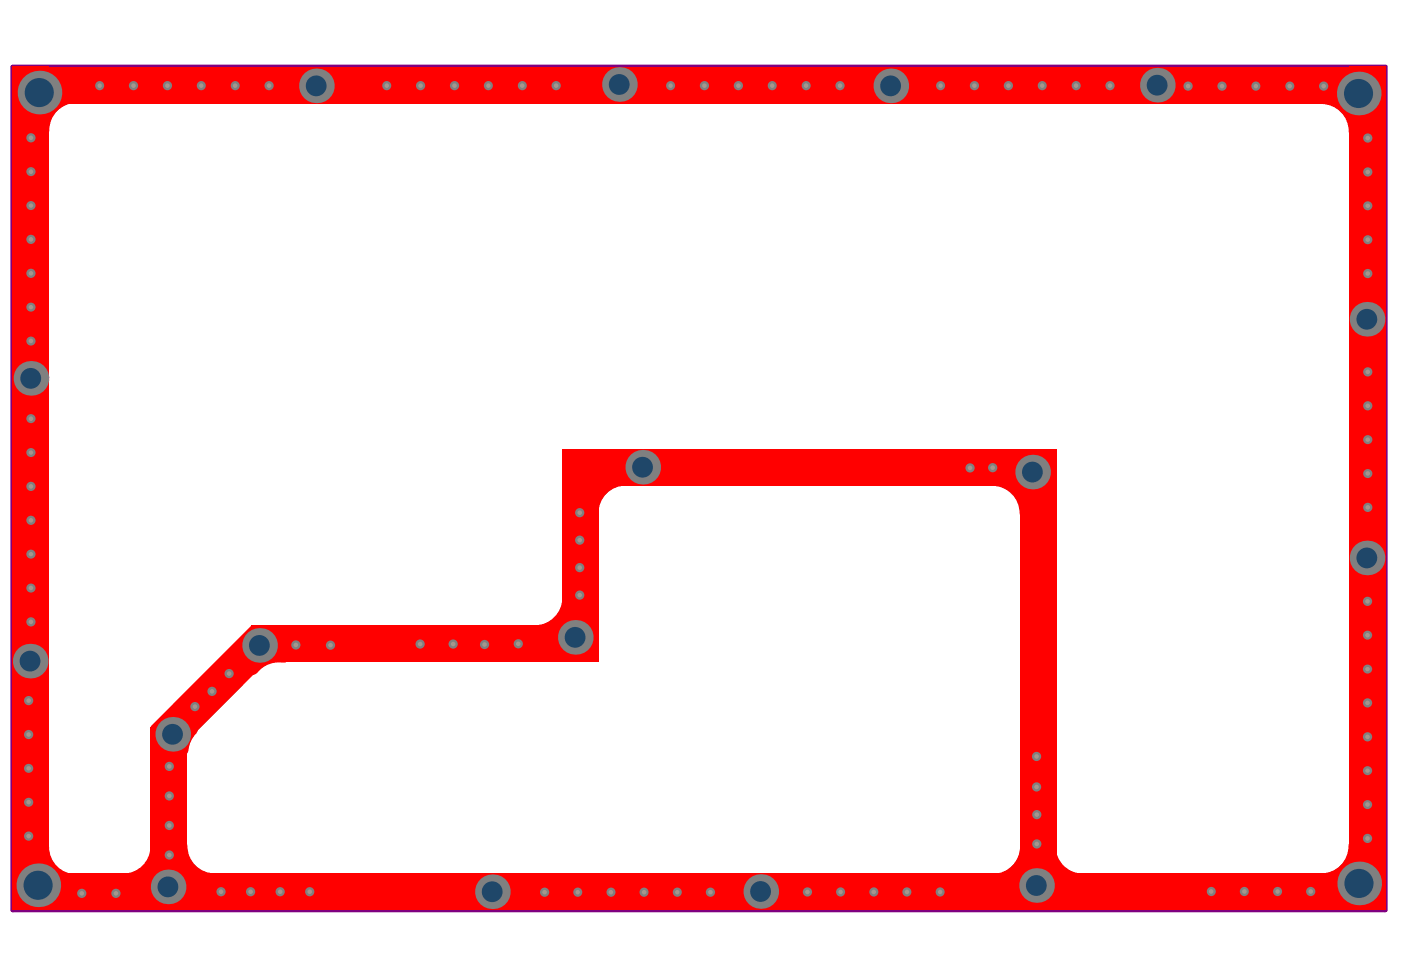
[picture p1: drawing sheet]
<svg xmlns="http://www.w3.org/2000/svg" width="289mm" height="202mm" viewBox="0 0 289 202" stroke-linecap="round" stroke-linejoin="round" font-family="sans-serif">
<path d="M2.6 13.8h283.1v173.9h-283.1z" fill="none" stroke="#800080" stroke-width=".95"/>
<g fill="#a6968d">
<circle cx="213.8" cy="156" r=".48"/>
<circle cx="213.8" cy="162.3" r=".48"/>
<circle cx="213.8" cy="168" r=".48"/>
<circle cx="213.8" cy="174.1" r=".48"/>
<circle cx="204.7" cy="96.5" r=".48"/>
<circle cx="200.1" cy="96.5" r=".48"/>
<circle cx="61" cy="133" r=".48"/>
<circle cx="68.2" cy="133.1" r=".48"/>
<circle cx="86.6" cy="132.8" r=".48"/>
<circle cx="93.5" cy="132.8" r=".48"/>
<circle cx="99.9" cy="132.9" r=".48"/>
<circle cx="106.9" cy="132.8" r=".48"/>
<circle cx="119.6" cy="122.8" r=".48"/>
<circle cx="119.6" cy="117.1" r=".48"/>
<circle cx="112.3" cy="184" r=".48"/>
<circle cx="132.8" cy="184" r=".48"/>
<circle cx="139.7" cy="184" r=".46"/>
<circle cx="146.5" cy="184" r=".48"/>
<circle cx="45.6" cy="183.9" r=".48"/>
<circle cx="51.7" cy="183.9" r=".48"/>
<circle cx="57.8" cy="183.9" r=".48"/>
<circle cx="63.9" cy="183.9" r=".48"/>
<circle cx="16.9" cy="184.3" r=".48"/>
<circle cx="23.9" cy="184.3" r=".48"/>
<circle cx="126" cy="184" r=".48"/>
<circle cx="119.1" cy="184" r=".46"/>
<circle cx="173.3" cy="184" r=".46"/>
<circle cx="180.2" cy="184" r=".48"/>
<circle cx="193.9" cy="184" r=".46"/>
<circle cx="187" cy="184" r=".48"/>
<circle cx="166.5" cy="184" r=".48"/>
<circle cx="263.5" cy="183.9" r=".46"/>
<circle cx="270.3" cy="183.9" r=".48"/>
<circle cx="256.6" cy="183.9" r=".48"/>
<circle cx="249.8" cy="183.9" r=".48"/>
<circle cx="282" cy="165.9" r=".48"/>
<circle cx="282" cy="159" r=".46"/>
<circle cx="282" cy="138" r=".46"/>
<circle cx="282" cy="145" r=".48"/>
<circle cx="282" cy="152" r=".48"/>
<circle cx="282" cy="172.9" r=".48"/>
<circle cx="282" cy="131" r=".48"/>
<circle cx="282" cy="124" r=".48"/>
<circle cx="6.4" cy="28.4" r=".48"/>
<circle cx="6.4" cy="35.4" r=".48"/>
<circle cx="6.4" cy="56.4" r=".48"/>
<circle cx="6.4" cy="49.4" r=".48"/>
<circle cx="6.4" cy="42.4" r=".46"/>
<circle cx="6.4" cy="63.4" r=".46"/>
<circle cx="6.4" cy="70.3" r=".48"/>
<circle cx="6.4" cy="86.4" r=".48"/>
<circle cx="6.4" cy="128.3" r=".48"/>
<circle cx="6.4" cy="107.3" r=".48"/>
<circle cx="6.4" cy="100.3" r=".48"/>
<circle cx="6.4" cy="93.3" r=".46"/>
<circle cx="6.4" cy="114.3" r=".46"/>
<circle cx="6.4" cy="121.3" r=".48"/>
<circle cx="5.9" cy="165.5" r=".48"/>
<circle cx="5.9" cy="158.5" r=".46"/>
<circle cx="5.9" cy="144.5" r=".48"/>
<circle cx="5.9" cy="151.5" r=".48"/>
<circle cx="5.9" cy="172.5" r=".48"/>
<circle cx="282.1" cy="97.7" r=".48"/>
<circle cx="282.1" cy="90.7" r=".46"/>
<circle cx="282.1" cy="76.7" r=".48"/>
<circle cx="282.1" cy="83.7" r=".48"/>
<circle cx="282.1" cy="104.7" r=".48"/>
<circle cx="282.1" cy="49.4" r=".48"/>
<circle cx="282.1" cy="42.4" r=".46"/>
<circle cx="282.1" cy="28.5" r=".48"/>
<circle cx="282.1" cy="35.5" r=".48"/>
<circle cx="282.1" cy="56.4" r=".48"/>
<circle cx="266" cy="17.8" r=".48"/>
<circle cx="259" cy="17.8" r=".46"/>
<circle cx="245" cy="17.8" r=".48"/>
<circle cx="252" cy="17.8" r=".48"/>
<circle cx="273" cy="17.8" r=".48"/>
<circle cx="221.9" cy="17.7" r=".48"/>
<circle cx="214.9" cy="17.7" r=".46"/>
<circle cx="194" cy="17.7" r=".46"/>
<circle cx="201" cy="17.7" r=".48"/>
<circle cx="208" cy="17.7" r=".48"/>
<circle cx="228.9" cy="17.7" r=".48"/>
<circle cx="166.2" cy="17.7" r=".48"/>
<circle cx="159.2" cy="17.7" r=".46"/>
<circle cx="138.3" cy="17.7" r=".46"/>
<circle cx="145.3" cy="17.7" r=".48"/>
<circle cx="152.3" cy="17.7" r=".48"/>
<circle cx="173.2" cy="17.7" r=".48"/>
<circle cx="107.7" cy="17.7" r=".48"/>
<circle cx="100.7" cy="17.7" r=".46"/>
<circle cx="79.7" cy="17.7" r=".46"/>
<circle cx="86.7" cy="17.7" r=".48"/>
<circle cx="93.7" cy="17.7" r=".48"/>
<circle cx="114.7" cy="17.7" r=".48"/>
<circle cx="48.5" cy="17.7" r=".48"/>
<circle cx="41.5" cy="17.7" r=".46"/>
<circle cx="20.5" cy="17.7" r=".46"/>
<circle cx="27.5" cy="17.7" r=".48"/>
<circle cx="34.5" cy="17.7" r=".48"/>
<circle cx="55.5" cy="17.7" r=".48"/>
<circle cx="34.9" cy="158.1" r=".48"/>
<circle cx="34.9" cy="164.2" r=".48"/>
<circle cx="34.9" cy="170.3" r=".48"/>
<circle cx="34.9" cy="176.4" r=".48"/>
<circle cx="40.2" cy="145.7" r=".48"/>
<circle cx="47.3" cy="138.9" r=".48"/>
<circle cx="43.7" cy="142.6" r=".48"/>
<circle cx="119.6" cy="111.4" r=".48"/>
<circle cx="119.6" cy="105.8" r=".48"/>
</g>
<circle cx="213.8" cy="156" r=".95" fill="#808080"/>
<circle cx="213.8" cy="156" r=".48" fill="#a6968d"/>
<circle cx="213.8" cy="162.3" r=".95" fill="#808080"/>
<circle cx="213.8" cy="162.3" r=".48" fill="#a6968d"/>
<circle cx="213.8" cy="168" r=".95" fill="#808080"/>
<circle cx="213.8" cy="168" r=".48" fill="#a6968d"/>
<circle cx="213.8" cy="174.1" r=".95" fill="#808080"/>
<circle cx="213.8" cy="174.1" r=".48" fill="#a6968d"/>
<circle cx="204.7" cy="96.5" r=".95" fill="#808080"/>
<circle cx="204.7" cy="96.5" r=".48" fill="#a6968d"/>
<circle cx="200.1" cy="96.5" r=".95" fill="#808080"/>
<circle cx="200.1" cy="96.5" r=".48" fill="#a6968d"/>
<circle cx="61" cy="133" r=".95" fill="#808080"/>
<circle cx="61" cy="133" r=".48" fill="#a6968d"/>
<circle cx="68.2" cy="133.1" r=".95" fill="#808080"/>
<circle cx="68.2" cy="133.1" r=".48" fill="#a6968d"/>
<circle cx="86.6" cy="132.8" r=".95" fill="#808080"/>
<circle cx="86.6" cy="132.8" r=".48" fill="#a6968d"/>
<circle cx="93.5" cy="132.8" r=".95" fill="#808080"/>
<circle cx="93.5" cy="132.8" r=".48" fill="#a6968d"/>
<circle cx="99.9" cy="132.9" r=".95" fill="#808080"/>
<circle cx="99.9" cy="132.9" r=".48" fill="#a6968d"/>
<circle cx="106.9" cy="132.8" r=".95" fill="#808080"/>
<circle cx="106.9" cy="132.8" r=".48" fill="#a6968d"/>
<circle cx="119.6" cy="122.8" r=".95" fill="#808080"/>
<circle cx="119.6" cy="122.8" r=".48" fill="#a6968d"/>
<circle cx="119.6" cy="117.1" r=".95" fill="#808080"/>
<circle cx="119.6" cy="117.1" r=".48" fill="#a6968d"/>
<circle cx="112.3" cy="184" r=".95" fill="#808080"/>
<circle cx="112.3" cy="184" r=".48" fill="#a6968d"/>
<circle cx="132.8" cy="184" r=".94" fill="#808080"/>
<circle cx="132.8" cy="184" r=".48" fill="#a6968d"/>
<circle cx="139.7" cy="184" r=".94" fill="#808080"/>
<circle cx="139.7" cy="184" r=".46" fill="#a6968d"/>
<circle cx="146.5" cy="184" r=".95" fill="#808080"/>
<circle cx="146.5" cy="184" r=".48" fill="#a6968d"/>
<circle cx="45.6" cy="183.9" r=".95" fill="#808080"/>
<circle cx="45.6" cy="183.9" r=".48" fill="#a6968d"/>
<circle cx="51.7" cy="183.9" r=".95" fill="#808080"/>
<circle cx="51.7" cy="183.9" r=".48" fill="#a6968d"/>
<circle cx="57.8" cy="183.9" r=".95" fill="#808080"/>
<circle cx="57.8" cy="183.9" r=".48" fill="#a6968d"/>
<circle cx="63.9" cy="183.9" r=".95" fill="#808080"/>
<circle cx="63.9" cy="183.9" r=".48" fill="#a6968d"/>
<circle cx="16.9" cy="184.3" r=".95" fill="#808080"/>
<circle cx="16.9" cy="184.3" r=".48" fill="#a6968d"/>
<circle cx="23.9" cy="184.3" r=".95" fill="#808080"/>
<circle cx="23.9" cy="184.3" r=".48" fill="#a6968d"/>
<circle cx="126" cy="184" r=".94" fill="#808080"/>
<circle cx="126" cy="184" r=".48" fill="#a6968d"/>
<circle cx="119.1" cy="184" r=".94" fill="#808080"/>
<circle cx="119.1" cy="184" r=".46" fill="#a6968d"/>
<circle cx="173.3" cy="184" r=".94" fill="#808080"/>
<circle cx="173.3" cy="184" r=".46" fill="#a6968d"/>
<circle cx="180.2" cy="184" r=".94" fill="#808080"/>
<circle cx="180.2" cy="184" r=".48" fill="#a6968d"/>
<circle cx="193.9" cy="184" r=".94" fill="#808080"/>
<circle cx="193.9" cy="184" r=".46" fill="#a6968d"/>
<circle cx="187" cy="184" r=".94" fill="#808080"/>
<circle cx="187" cy="184" r=".48" fill="#a6968d"/>
<circle cx="166.5" cy="184" r=".95" fill="#808080"/>
<circle cx="166.5" cy="184" r=".48" fill="#a6968d"/>
<circle cx="263.5" cy="183.9" r=".94" fill="#808080"/>
<circle cx="263.5" cy="183.9" r=".46" fill="#a6968d"/>
<circle cx="270.3" cy="183.9" r=".95" fill="#808080"/>
<circle cx="270.3" cy="183.9" r=".48" fill="#a6968d"/>
<circle cx="256.6" cy="183.9" r=".94" fill="#808080"/>
<circle cx="256.6" cy="183.9" r=".48" fill="#a6968d"/>
<circle cx="249.8" cy="183.9" r=".94" fill="#808080"/>
<circle cx="249.8" cy="183.9" r=".48" fill="#a6968d"/>
<circle cx="282" cy="166" r=".94" fill="#808080"/>
<circle cx="282" cy="165.9" r=".48" fill="#a6968d"/>
<circle cx="282" cy="159" r=".94" fill="#808080"/>
<circle cx="282" cy="159" r=".46" fill="#a6968d"/>
<circle cx="282" cy="138" r=".94" fill="#808080"/>
<circle cx="282" cy="138" r=".46" fill="#a6968d"/>
<circle cx="282" cy="145" r=".95" fill="#808080"/>
<circle cx="282" cy="145" r=".48" fill="#a6968d"/>
<circle cx="282" cy="152" r=".95" fill="#808080"/>
<circle cx="282" cy="152" r=".48" fill="#a6968d"/>
<circle cx="282" cy="172.9" r=".95" fill="#808080"/>
<circle cx="282" cy="172.9" r=".48" fill="#a6968d"/>
<circle cx="282" cy="131" r=".94" fill="#808080"/>
<circle cx="282" cy="131" r=".48" fill="#a6968d"/>
<circle cx="282" cy="124" r=".95" fill="#808080"/>
<circle cx="282" cy="124" r=".48" fill="#a6968d"/>
<circle cx="6.4" cy="28.4" r=".95" fill="#808080"/>
<circle cx="6.4" cy="28.4" r=".48" fill="#a6968d"/>
<circle cx="6.4" cy="35.4" r=".94" fill="#808080"/>
<circle cx="6.4" cy="35.4" r=".48" fill="#a6968d"/>
<circle cx="6.4" cy="56.4" r=".95" fill="#808080"/>
<circle cx="6.4" cy="56.4" r=".48" fill="#a6968d"/>
<circle cx="6.4" cy="49.4" r=".95" fill="#808080"/>
<circle cx="6.4" cy="49.4" r=".48" fill="#a6968d"/>
<circle cx="6.4" cy="42.4" r=".94" fill="#808080"/>
<circle cx="6.4" cy="42.4" r=".46" fill="#a6968d"/>
<circle cx="6.4" cy="63.3" r=".94" fill="#808080"/>
<circle cx="6.4" cy="63.4" r=".46" fill="#a6968d"/>
<circle cx="6.4" cy="70.3" r=".94" fill="#808080"/>
<circle cx="6.4" cy="70.3" r=".48" fill="#a6968d"/>
<circle cx="6.4" cy="86.3" r=".94" fill="#808080"/>
<circle cx="6.4" cy="86.4" r=".48" fill="#a6968d"/>
<circle cx="6.4" cy="128.3" r=".95" fill="#808080"/>
<circle cx="6.4" cy="128.3" r=".48" fill="#a6968d"/>
<circle cx="6.4" cy="107.3" r=".95" fill="#808080"/>
<circle cx="6.4" cy="107.3" r=".48" fill="#a6968d"/>
<circle cx="6.4" cy="100.3" r=".95" fill="#808080"/>
<circle cx="6.4" cy="100.3" r=".48" fill="#a6968d"/>
<circle cx="6.4" cy="93.3" r=".94" fill="#808080"/>
<circle cx="6.4" cy="93.3" r=".46" fill="#a6968d"/>
<circle cx="6.4" cy="114.3" r=".94" fill="#808080"/>
<circle cx="6.4" cy="114.3" r=".46" fill="#a6968d"/>
<circle cx="6.4" cy="121.3" r=".94" fill="#808080"/>
<circle cx="6.4" cy="121.3" r=".48" fill="#a6968d"/>
<circle cx="5.9" cy="165.5" r=".94" fill="#808080"/>
<circle cx="5.9" cy="165.5" r=".48" fill="#a6968d"/>
<circle cx="5.9" cy="158.5" r=".94" fill="#808080"/>
<circle cx="5.9" cy="158.5" r=".46" fill="#a6968d"/>
<circle cx="5.9" cy="144.5" r=".95" fill="#808080"/>
<circle cx="5.9" cy="144.5" r=".48" fill="#a6968d"/>
<circle cx="5.9" cy="151.5" r=".95" fill="#808080"/>
<circle cx="5.9" cy="151.5" r=".48" fill="#a6968d"/>
<circle cx="5.9" cy="172.5" r=".95" fill="#808080"/>
<circle cx="5.9" cy="172.5" r=".48" fill="#a6968d"/>
<circle cx="282.1" cy="97.7" r=".94" fill="#808080"/>
<circle cx="282.1" cy="97.7" r=".48" fill="#a6968d"/>
<circle cx="282.1" cy="90.7" r=".94" fill="#808080"/>
<circle cx="282.1" cy="90.7" r=".46" fill="#a6968d"/>
<circle cx="282.1" cy="76.7" r=".95" fill="#808080"/>
<circle cx="282.1" cy="76.7" r=".48" fill="#a6968d"/>
<circle cx="282.1" cy="83.7" r=".95" fill="#808080"/>
<circle cx="282.1" cy="83.7" r=".48" fill="#a6968d"/>
<circle cx="282.1" cy="104.7" r=".95" fill="#808080"/>
<circle cx="282.1" cy="104.7" r=".48" fill="#a6968d"/>
<circle cx="282.1" cy="49.4" r=".94" fill="#808080"/>
<circle cx="282.1" cy="49.4" r=".48" fill="#a6968d"/>
<circle cx="282.1" cy="42.4" r=".94" fill="#808080"/>
<circle cx="282.1" cy="42.4" r=".46" fill="#a6968d"/>
<circle cx="282.1" cy="28.5" r=".95" fill="#808080"/>
<circle cx="282.1" cy="28.5" r=".48" fill="#a6968d"/>
<circle cx="282.1" cy="35.5" r=".95" fill="#808080"/>
<circle cx="282.1" cy="35.5" r=".48" fill="#a6968d"/>
<circle cx="282.1" cy="56.4" r=".95" fill="#808080"/>
<circle cx="282.1" cy="56.4" r=".48" fill="#a6968d"/>
<circle cx="266" cy="17.8" r=".94" fill="#808080"/>
<circle cx="266" cy="17.8" r=".48" fill="#a6968d"/>
<circle cx="259" cy="17.8" r=".94" fill="#808080"/>
<circle cx="259" cy="17.8" r=".46" fill="#a6968d"/>
<circle cx="245" cy="17.8" r=".95" fill="#808080"/>
<circle cx="245" cy="17.8" r=".48" fill="#a6968d"/>
<circle cx="252" cy="17.8" r=".95" fill="#808080"/>
<circle cx="252" cy="17.8" r=".48" fill="#a6968d"/>
<circle cx="273" cy="17.8" r=".95" fill="#808080"/>
<circle cx="273" cy="17.8" r=".48" fill="#a6968d"/>
<circle cx="221.9" cy="17.7" r=".94" fill="#808080"/>
<circle cx="221.9" cy="17.7" r=".48" fill="#a6968d"/>
<circle cx="214.9" cy="17.7" r=".94" fill="#808080"/>
<circle cx="214.9" cy="17.7" r=".46" fill="#a6968d"/>
<circle cx="194" cy="17.7" r=".94" fill="#808080"/>
<circle cx="194" cy="17.7" r=".46" fill="#a6968d"/>
<circle cx="201" cy="17.7" r=".95" fill="#808080"/>
<circle cx="201" cy="17.7" r=".48" fill="#a6968d"/>
<circle cx="208" cy="17.7" r=".95" fill="#808080"/>
<circle cx="208" cy="17.7" r=".48" fill="#a6968d"/>
<circle cx="228.9" cy="17.7" r=".95" fill="#808080"/>
<circle cx="228.9" cy="17.7" r=".48" fill="#a6968d"/>
<circle cx="166.2" cy="17.7" r=".94" fill="#808080"/>
<circle cx="166.2" cy="17.7" r=".48" fill="#a6968d"/>
<circle cx="159.2" cy="17.7" r=".94" fill="#808080"/>
<circle cx="159.2" cy="17.7" r=".46" fill="#a6968d"/>
<circle cx="138.3" cy="17.7" r=".94" fill="#808080"/>
<circle cx="138.3" cy="17.7" r=".46" fill="#a6968d"/>
<circle cx="145.3" cy="17.7" r=".95" fill="#808080"/>
<circle cx="145.3" cy="17.7" r=".48" fill="#a6968d"/>
<circle cx="152.3" cy="17.7" r=".95" fill="#808080"/>
<circle cx="152.3" cy="17.7" r=".48" fill="#a6968d"/>
<circle cx="173.2" cy="17.7" r=".95" fill="#808080"/>
<circle cx="173.2" cy="17.7" r=".48" fill="#a6968d"/>
<circle cx="107.7" cy="17.7" r=".94" fill="#808080"/>
<circle cx="107.7" cy="17.7" r=".48" fill="#a6968d"/>
<circle cx="100.7" cy="17.7" r=".94" fill="#808080"/>
<circle cx="100.7" cy="17.7" r=".46" fill="#a6968d"/>
<circle cx="79.7" cy="17.7" r=".94" fill="#808080"/>
<circle cx="79.7" cy="17.7" r=".46" fill="#a6968d"/>
<circle cx="86.7" cy="17.7" r=".95" fill="#808080"/>
<circle cx="86.7" cy="17.7" r=".48" fill="#a6968d"/>
<circle cx="93.7" cy="17.7" r=".95" fill="#808080"/>
<circle cx="93.7" cy="17.7" r=".48" fill="#a6968d"/>
<circle cx="114.7" cy="17.7" r=".95" fill="#808080"/>
<circle cx="114.7" cy="17.7" r=".48" fill="#a6968d"/>
<circle cx="48.5" cy="17.7" r=".94" fill="#808080"/>
<circle cx="48.5" cy="17.7" r=".48" fill="#a6968d"/>
<circle cx="41.5" cy="17.7" r=".94" fill="#808080"/>
<circle cx="41.5" cy="17.7" r=".46" fill="#a6968d"/>
<circle cx="20.5" cy="17.7" r=".94" fill="#808080"/>
<circle cx="20.5" cy="17.7" r=".46" fill="#a6968d"/>
<circle cx="27.5" cy="17.7" r=".95" fill="#808080"/>
<circle cx="27.5" cy="17.7" r=".48" fill="#a6968d"/>
<circle cx="34.5" cy="17.7" r=".95" fill="#808080"/>
<circle cx="34.5" cy="17.7" r=".48" fill="#a6968d"/>
<circle cx="55.5" cy="17.7" r=".95" fill="#808080"/>
<circle cx="55.5" cy="17.7" r=".48" fill="#a6968d"/>
<circle cx="34.9" cy="158.1" r=".95" fill="#808080"/>
<circle cx="34.9" cy="158.1" r=".48" fill="#a6968d"/>
<circle cx="34.9" cy="164.2" r=".95" fill="#808080"/>
<circle cx="34.9" cy="164.2" r=".48" fill="#a6968d"/>
<circle cx="34.9" cy="170.3" r=".95" fill="#808080"/>
<circle cx="34.9" cy="170.3" r=".48" fill="#a6968d"/>
<circle cx="34.9" cy="176.4" r=".95" fill="#808080"/>
<circle cx="34.9" cy="176.4" r=".48" fill="#a6968d"/>
<circle cx="40.2" cy="145.7" r=".95" fill="#808080"/>
<circle cx="40.2" cy="145.7" r=".48" fill="#a6968d"/>
<circle cx="47.3" cy="138.9" r=".95" fill="#808080"/>
<circle cx="47.3" cy="138.9" r=".48" fill="#a6968d"/>
<circle cx="43.7" cy="142.6" r=".95" fill="#808080"/>
<circle cx="43.7" cy="142.6" r=".48" fill="#a6968d"/>
<circle cx="119.6" cy="111.4" r=".95" fill="#808080"/>
<circle cx="119.6" cy="111.4" r=".48" fill="#a6968d"/>
<circle cx="119.6" cy="105.8" r=".95" fill="#808080"/>
<circle cx="119.6" cy="105.8" r=".48" fill="#a6968d"/>
<circle cx="132.6" cy="96.4" r="3.6" fill="#808080"/>
<circle cx="132.5" cy="96.4" r="2.14" fill="#1f4769"/>
<circle cx="183.7" cy="17.7" r="3.6" fill="#808080"/>
<circle cx="183.7" cy="17.7" r="2.14" fill="#1f4769"/>
<circle cx="213" cy="97.4" r="3.6" fill="#808080"/>
<circle cx="212.9" cy="97.4" r="2.14" fill="#1f4769"/>
<circle cx="238.7" cy="17.6" r="3.6" fill="#808080"/>
<circle cx="238.6" cy="17.6" r="2.14" fill="#1f4769"/>
<circle cx="101.5" cy="183.9" r="3.6" fill="#808080"/>
<circle cx="101.5" cy="183.9" r="2.14" fill="#1f4769"/>
<circle cx="118.6" cy="131.5" r="3.6" fill="#808080"/>
<circle cx="118.6" cy="131.5" r="2.14" fill="#1f4769"/>
<circle cx="213.8" cy="182.6" r="3.6" fill="#808080"/>
<circle cx="213.7" cy="182.6" r="2.14" fill="#1f4769"/>
<circle cx="6.4" cy="78" r="3.6" fill="#808080"/>
<circle cx="6.3" cy="78" r="2.14" fill="#1f4769"/>
<circle cx="8.1" cy="19.1" r="4.5" fill="#808080"/>
<circle cx="8.1" cy="19.1" r="3" fill="#1f4769"/>
<circle cx="65.3" cy="17.7" r="3.6" fill="#808080"/>
<circle cx="65.2" cy="17.7" r="2.14" fill="#1f4769"/>
<circle cx="127.7" cy="17.4" r="3.6" fill="#808080"/>
<circle cx="127.7" cy="17.4" r="2.14" fill="#1f4769"/>
<circle cx="281.9" cy="115.1" r="3.6" fill="#808080"/>
<circle cx="281.9" cy="115.1" r="2.14" fill="#1f4769"/>
<circle cx="281.9" cy="65.9" r="3.6" fill="#808080"/>
<circle cx="281.9" cy="65.9" r="2.14" fill="#1f4769"/>
<circle cx="280.2" cy="19.3" r="4.5" fill="#808080"/>
<circle cx="280.2" cy="19.3" r="3" fill="#1f4769"/>
<circle cx="7.9" cy="182.6" r="4.5" fill="#808080"/>
<circle cx="7.9" cy="182.6" r="3" fill="#1f4769"/>
<circle cx="34.7" cy="182.9" r="3.6" fill="#808080"/>
<circle cx="34.6" cy="182.9" r="2.14" fill="#1f4769"/>
<circle cx="6.2" cy="136.4" r="3.6" fill="#808080"/>
<circle cx="6.2" cy="136.4" r="2.14" fill="#1f4769"/>
<circle cx="35.6" cy="151.5" r="3.6" fill="#808080"/>
<circle cx="35.6" cy="151.5" r="2.14" fill="#1f4769"/>
<circle cx="53.5" cy="133.1" r="3.6" fill="#808080"/>
<circle cx="53.5" cy="133.1" r="2.14" fill="#1f4769"/>
<circle cx="156.9" cy="183.9" r="3.6" fill="#808080"/>
<circle cx="156.8" cy="183.9" r="2.14" fill="#1f4769"/>
<circle cx="280.3" cy="182.2" r="4.5" fill="#808080"/>
<circle cx="280.3" cy="182.2" r="3" fill="#1f4769"/>
<g fill="#f00">
<path d="M116 92.8h7.5v43.8h-7.5z" fill-rule="evenodd"/>
<path d="M210.3 92.8h7.5v94.9h-7.5z" fill-rule="evenodd"/>
<path d="M2.6 13.8h7.5v173.9h-7.5z" fill-rule="evenodd"/>
<path d="M31.1 150h7.5v37.6h-7.5z" fill-rule="evenodd"/>
<path d="M278.2 13.8h7.5v173.9h-7.5z" fill-rule="evenodd"/>
<path d="M51.7 129h71.7v7.5h-71.7z" fill-rule="evenodd"/>
<path d="M51.9 129l5.3 5.3-20.9 20.8-5.2-5.3z" fill-rule="evenodd"/>
<path d="M116.1 92.7h101.6v7.5h-101.6z" fill-rule="evenodd"/>
<path d="M2.6 13.8h283.1v7.5h-283.1z" fill-rule="evenodd"/>
<path d="M2.6 180.2h283.1v7.5h-283.1z" fill-rule="evenodd"/>
</g>
<g fill="none" stroke="#f00" stroke-width="2.8">
<path d="M15.8 19.8a7 7 0 0 0-7 7.1M272.5 20a7 7 0 0 1 7 7.1M129.1 98.8a7 7 0 0 0-7.1 7M204.6 98.8a7 7 0 0 1 7.1 7M58.5 135.3a7.1 7.1 0 0 0-6.5 2.5M117.4 123.3a7 7 0 0 1-7.1 7.1M39.4 150.4l-.8 1.1-.7 1.1-.4 2M8.7 174.7a7 7 0 0 0 7.1 7M32.4 174.6a7 7 0 0 1-7 7M37.2 174.5a7 7 0 0 0 7.1 7.1M211.8 174.6a7 7 0 0 1-7.1 7M216.3 174.6a7 7 0 0 0 7 7"/>
<path d="M279.5 174.5a7 7 0 0 1-7 7.1"/>
</g>
<circle cx="213.8" cy="156" r=".95" fill="#808080"/>
<circle cx="213.8" cy="156" r=".48" fill="#a6968d"/>
<circle cx="213.8" cy="162.3" r=".95" fill="#808080"/>
<circle cx="213.8" cy="162.3" r=".48" fill="#a6968d"/>
<circle cx="213.8" cy="168" r=".95" fill="#808080"/>
<circle cx="213.8" cy="168" r=".48" fill="#a6968d"/>
<circle cx="213.8" cy="174.1" r=".95" fill="#808080"/>
<circle cx="213.8" cy="174.1" r=".48" fill="#a6968d"/>
<circle cx="204.7" cy="96.5" r=".95" fill="#808080"/>
<circle cx="204.7" cy="96.5" r=".48" fill="#a6968d"/>
<circle cx="200.1" cy="96.5" r=".95" fill="#808080"/>
<circle cx="200.1" cy="96.5" r=".48" fill="#a6968d"/>
<circle cx="61" cy="133" r=".95" fill="#808080"/>
<circle cx="61" cy="133" r=".48" fill="#a6968d"/>
<circle cx="68.2" cy="133.1" r=".95" fill="#808080"/>
<circle cx="68.2" cy="133.1" r=".48" fill="#a6968d"/>
<circle cx="86.6" cy="132.8" r=".95" fill="#808080"/>
<circle cx="86.6" cy="132.8" r=".48" fill="#a6968d"/>
<circle cx="93.5" cy="132.8" r=".95" fill="#808080"/>
<circle cx="93.5" cy="132.8" r=".48" fill="#a6968d"/>
<circle cx="99.9" cy="132.9" r=".95" fill="#808080"/>
<circle cx="99.9" cy="132.9" r=".48" fill="#a6968d"/>
<circle cx="106.9" cy="132.8" r=".95" fill="#808080"/>
<circle cx="106.9" cy="132.8" r=".48" fill="#a6968d"/>
<circle cx="119.6" cy="122.8" r=".95" fill="#808080"/>
<circle cx="119.6" cy="122.8" r=".48" fill="#a6968d"/>
<circle cx="119.6" cy="117.1" r=".95" fill="#808080"/>
<circle cx="119.6" cy="117.1" r=".48" fill="#a6968d"/>
<circle cx="112.3" cy="184" r=".95" fill="#808080"/>
<circle cx="112.3" cy="184" r=".48" fill="#a6968d"/>
<circle cx="132.8" cy="184" r=".94" fill="#808080"/>
<circle cx="132.8" cy="184" r=".48" fill="#a6968d"/>
<circle cx="139.7" cy="184" r=".94" fill="#808080"/>
<circle cx="139.7" cy="184" r=".46" fill="#a6968d"/>
<circle cx="146.5" cy="184" r=".95" fill="#808080"/>
<circle cx="146.5" cy="184" r=".48" fill="#a6968d"/>
<circle cx="45.6" cy="183.9" r=".95" fill="#808080"/>
<circle cx="45.6" cy="183.9" r=".48" fill="#a6968d"/>
<circle cx="51.7" cy="183.9" r=".95" fill="#808080"/>
<circle cx="51.7" cy="183.9" r=".48" fill="#a6968d"/>
<circle cx="57.8" cy="183.9" r=".95" fill="#808080"/>
<circle cx="57.8" cy="183.9" r=".48" fill="#a6968d"/>
<circle cx="63.9" cy="183.9" r=".95" fill="#808080"/>
<circle cx="63.9" cy="183.9" r=".48" fill="#a6968d"/>
<circle cx="16.9" cy="184.3" r=".95" fill="#808080"/>
<circle cx="16.9" cy="184.3" r=".48" fill="#a6968d"/>
<circle cx="23.9" cy="184.3" r=".95" fill="#808080"/>
<circle cx="23.9" cy="184.3" r=".48" fill="#a6968d"/>
<circle cx="126" cy="184" r=".94" fill="#808080"/>
<circle cx="126" cy="184" r=".48" fill="#a6968d"/>
<circle cx="119.1" cy="184" r=".94" fill="#808080"/>
<circle cx="119.1" cy="184" r=".46" fill="#a6968d"/>
<circle cx="173.3" cy="184" r=".94" fill="#808080"/>
<circle cx="173.3" cy="184" r=".46" fill="#a6968d"/>
<circle cx="180.2" cy="184" r=".94" fill="#808080"/>
<circle cx="180.2" cy="184" r=".48" fill="#a6968d"/>
<circle cx="193.9" cy="184" r=".94" fill="#808080"/>
<circle cx="193.9" cy="184" r=".46" fill="#a6968d"/>
<circle cx="187" cy="184" r=".94" fill="#808080"/>
<circle cx="187" cy="184" r=".48" fill="#a6968d"/>
<circle cx="166.5" cy="184" r=".95" fill="#808080"/>
<circle cx="166.5" cy="184" r=".48" fill="#a6968d"/>
<circle cx="263.5" cy="183.9" r=".94" fill="#808080"/>
<circle cx="263.5" cy="183.9" r=".46" fill="#a6968d"/>
<circle cx="270.3" cy="183.9" r=".95" fill="#808080"/>
<circle cx="270.3" cy="183.9" r=".48" fill="#a6968d"/>
<circle cx="256.6" cy="183.9" r=".94" fill="#808080"/>
<circle cx="256.6" cy="183.9" r=".48" fill="#a6968d"/>
<circle cx="249.8" cy="183.9" r=".94" fill="#808080"/>
<circle cx="249.8" cy="183.9" r=".48" fill="#a6968d"/>
<circle cx="282" cy="166" r=".94" fill="#808080"/>
<circle cx="282" cy="165.9" r=".48" fill="#a6968d"/>
<circle cx="282" cy="159" r=".94" fill="#808080"/>
<circle cx="282" cy="159" r=".46" fill="#a6968d"/>
<circle cx="282" cy="138" r=".94" fill="#808080"/>
<circle cx="282" cy="138" r=".46" fill="#a6968d"/>
<circle cx="282" cy="145" r=".95" fill="#808080"/>
<circle cx="282" cy="145" r=".48" fill="#a6968d"/>
<circle cx="282" cy="152" r=".95" fill="#808080"/>
<circle cx="282" cy="152" r=".48" fill="#a6968d"/>
<circle cx="282" cy="172.9" r=".95" fill="#808080"/>
<circle cx="282" cy="172.9" r=".48" fill="#a6968d"/>
<circle cx="282" cy="131" r=".94" fill="#808080"/>
<circle cx="282" cy="131" r=".48" fill="#a6968d"/>
<circle cx="282" cy="124" r=".95" fill="#808080"/>
<circle cx="282" cy="124" r=".48" fill="#a6968d"/>
<circle cx="6.4" cy="28.4" r=".95" fill="#808080"/>
<circle cx="6.4" cy="28.4" r=".48" fill="#a6968d"/>
<circle cx="6.4" cy="35.4" r=".94" fill="#808080"/>
<circle cx="6.4" cy="35.4" r=".48" fill="#a6968d"/>
<circle cx="6.4" cy="56.4" r=".95" fill="#808080"/>
<circle cx="6.4" cy="56.4" r=".48" fill="#a6968d"/>
<circle cx="6.4" cy="49.4" r=".95" fill="#808080"/>
<circle cx="6.4" cy="49.4" r=".48" fill="#a6968d"/>
<circle cx="6.4" cy="42.4" r=".94" fill="#808080"/>
<circle cx="6.4" cy="42.4" r=".46" fill="#a6968d"/>
<circle cx="6.4" cy="63.3" r=".94" fill="#808080"/>
<circle cx="6.4" cy="63.4" r=".46" fill="#a6968d"/>
<circle cx="6.4" cy="70.3" r=".94" fill="#808080"/>
<circle cx="6.4" cy="70.3" r=".48" fill="#a6968d"/>
<circle cx="6.4" cy="86.3" r=".94" fill="#808080"/>
<circle cx="6.4" cy="86.4" r=".48" fill="#a6968d"/>
<circle cx="6.4" cy="128.3" r=".95" fill="#808080"/>
<circle cx="6.4" cy="128.3" r=".48" fill="#a6968d"/>
<circle cx="6.4" cy="107.3" r=".95" fill="#808080"/>
<circle cx="6.4" cy="107.3" r=".48" fill="#a6968d"/>
<circle cx="6.4" cy="100.3" r=".95" fill="#808080"/>
<circle cx="6.4" cy="100.3" r=".48" fill="#a6968d"/>
<circle cx="6.4" cy="93.3" r=".94" fill="#808080"/>
<circle cx="6.4" cy="93.3" r=".46" fill="#a6968d"/>
<circle cx="6.4" cy="114.3" r=".94" fill="#808080"/>
<circle cx="6.4" cy="114.3" r=".46" fill="#a6968d"/>
<circle cx="6.4" cy="121.3" r=".94" fill="#808080"/>
<circle cx="6.4" cy="121.3" r=".48" fill="#a6968d"/>
<circle cx="5.9" cy="165.5" r=".94" fill="#808080"/>
<circle cx="5.9" cy="165.5" r=".48" fill="#a6968d"/>
<circle cx="5.9" cy="158.5" r=".94" fill="#808080"/>
<circle cx="5.9" cy="158.5" r=".46" fill="#a6968d"/>
<circle cx="5.9" cy="144.5" r=".95" fill="#808080"/>
<circle cx="5.9" cy="144.5" r=".48" fill="#a6968d"/>
<circle cx="5.9" cy="151.5" r=".95" fill="#808080"/>
<circle cx="5.9" cy="151.5" r=".48" fill="#a6968d"/>
<circle cx="5.9" cy="172.5" r=".95" fill="#808080"/>
<circle cx="5.9" cy="172.5" r=".48" fill="#a6968d"/>
<circle cx="282.1" cy="97.7" r=".94" fill="#808080"/>
<circle cx="282.1" cy="97.7" r=".48" fill="#a6968d"/>
<circle cx="282.1" cy="90.7" r=".94" fill="#808080"/>
<circle cx="282.1" cy="90.7" r=".46" fill="#a6968d"/>
<circle cx="282.1" cy="76.7" r=".95" fill="#808080"/>
<circle cx="282.1" cy="76.7" r=".48" fill="#a6968d"/>
<circle cx="282.1" cy="83.7" r=".95" fill="#808080"/>
<circle cx="282.1" cy="83.7" r=".48" fill="#a6968d"/>
<circle cx="282.1" cy="104.7" r=".95" fill="#808080"/>
<circle cx="282.1" cy="104.7" r=".48" fill="#a6968d"/>
<circle cx="282.1" cy="49.4" r=".94" fill="#808080"/>
<circle cx="282.1" cy="49.4" r=".48" fill="#a6968d"/>
<circle cx="282.1" cy="42.4" r=".94" fill="#808080"/>
<circle cx="282.1" cy="42.4" r=".46" fill="#a6968d"/>
<circle cx="282.1" cy="28.5" r=".95" fill="#808080"/>
<circle cx="282.1" cy="28.5" r=".48" fill="#a6968d"/>
<circle cx="282.1" cy="35.5" r=".95" fill="#808080"/>
<circle cx="282.1" cy="35.5" r=".48" fill="#a6968d"/>
<circle cx="282.1" cy="56.4" r=".95" fill="#808080"/>
<circle cx="282.1" cy="56.4" r=".48" fill="#a6968d"/>
<circle cx="266" cy="17.8" r=".94" fill="#808080"/>
<circle cx="266" cy="17.8" r=".48" fill="#a6968d"/>
<circle cx="259" cy="17.8" r=".94" fill="#808080"/>
<circle cx="259" cy="17.8" r=".46" fill="#a6968d"/>
<circle cx="245" cy="17.8" r=".95" fill="#808080"/>
<circle cx="245" cy="17.8" r=".48" fill="#a6968d"/>
<circle cx="252" cy="17.8" r=".95" fill="#808080"/>
<circle cx="252" cy="17.8" r=".48" fill="#a6968d"/>
<circle cx="273" cy="17.8" r=".95" fill="#808080"/>
<circle cx="273" cy="17.8" r=".48" fill="#a6968d"/>
<circle cx="221.9" cy="17.7" r=".94" fill="#808080"/>
<circle cx="221.9" cy="17.7" r=".48" fill="#a6968d"/>
<circle cx="214.9" cy="17.7" r=".94" fill="#808080"/>
<circle cx="214.9" cy="17.7" r=".46" fill="#a6968d"/>
<circle cx="194" cy="17.7" r=".94" fill="#808080"/>
<circle cx="194" cy="17.7" r=".46" fill="#a6968d"/>
<circle cx="201" cy="17.7" r=".95" fill="#808080"/>
<circle cx="201" cy="17.7" r=".48" fill="#a6968d"/>
<circle cx="208" cy="17.7" r=".95" fill="#808080"/>
<circle cx="208" cy="17.7" r=".48" fill="#a6968d"/>
<circle cx="228.9" cy="17.7" r=".95" fill="#808080"/>
<circle cx="228.9" cy="17.7" r=".48" fill="#a6968d"/>
<circle cx="166.2" cy="17.7" r=".94" fill="#808080"/>
<circle cx="166.2" cy="17.7" r=".48" fill="#a6968d"/>
<circle cx="159.2" cy="17.7" r=".94" fill="#808080"/>
<circle cx="159.2" cy="17.7" r=".46" fill="#a6968d"/>
<circle cx="138.3" cy="17.7" r=".94" fill="#808080"/>
<circle cx="138.3" cy="17.7" r=".46" fill="#a6968d"/>
<circle cx="145.3" cy="17.7" r=".95" fill="#808080"/>
<circle cx="145.3" cy="17.7" r=".48" fill="#a6968d"/>
<circle cx="152.3" cy="17.7" r=".95" fill="#808080"/>
<circle cx="152.3" cy="17.7" r=".48" fill="#a6968d"/>
<circle cx="173.2" cy="17.7" r=".95" fill="#808080"/>
<circle cx="173.2" cy="17.7" r=".48" fill="#a6968d"/>
<circle cx="107.7" cy="17.7" r=".94" fill="#808080"/>
<circle cx="107.7" cy="17.7" r=".48" fill="#a6968d"/>
<circle cx="100.7" cy="17.7" r=".94" fill="#808080"/>
<circle cx="100.7" cy="17.7" r=".46" fill="#a6968d"/>
<circle cx="79.7" cy="17.7" r=".94" fill="#808080"/>
<circle cx="79.7" cy="17.7" r=".46" fill="#a6968d"/>
<circle cx="86.7" cy="17.7" r=".95" fill="#808080"/>
<circle cx="86.7" cy="17.7" r=".48" fill="#a6968d"/>
<circle cx="93.7" cy="17.7" r=".95" fill="#808080"/>
<circle cx="93.7" cy="17.7" r=".48" fill="#a6968d"/>
<circle cx="114.7" cy="17.7" r=".95" fill="#808080"/>
<circle cx="114.7" cy="17.7" r=".48" fill="#a6968d"/>
<circle cx="48.5" cy="17.7" r=".94" fill="#808080"/>
<circle cx="48.5" cy="17.7" r=".48" fill="#a6968d"/>
<circle cx="41.5" cy="17.7" r=".94" fill="#808080"/>
<circle cx="41.5" cy="17.7" r=".46" fill="#a6968d"/>
<circle cx="20.5" cy="17.7" r=".94" fill="#808080"/>
<circle cx="20.5" cy="17.7" r=".46" fill="#a6968d"/>
<circle cx="27.5" cy="17.7" r=".95" fill="#808080"/>
<circle cx="27.5" cy="17.7" r=".48" fill="#a6968d"/>
<circle cx="34.5" cy="17.7" r=".95" fill="#808080"/>
<circle cx="34.5" cy="17.7" r=".48" fill="#a6968d"/>
<circle cx="55.5" cy="17.7" r=".95" fill="#808080"/>
<circle cx="55.5" cy="17.7" r=".48" fill="#a6968d"/>
<circle cx="34.9" cy="158.1" r=".95" fill="#808080"/>
<circle cx="34.9" cy="158.1" r=".48" fill="#a6968d"/>
<circle cx="34.9" cy="164.2" r=".95" fill="#808080"/>
<circle cx="34.9" cy="164.2" r=".48" fill="#a6968d"/>
<circle cx="34.9" cy="170.3" r=".95" fill="#808080"/>
<circle cx="34.9" cy="170.3" r=".48" fill="#a6968d"/>
<circle cx="34.9" cy="176.4" r=".95" fill="#808080"/>
<circle cx="34.9" cy="176.4" r=".48" fill="#a6968d"/>
<circle cx="40.2" cy="145.7" r=".95" fill="#808080"/>
<circle cx="40.2" cy="145.7" r=".48" fill="#a6968d"/>
<circle cx="47.3" cy="138.9" r=".95" fill="#808080"/>
<circle cx="47.3" cy="138.9" r=".48" fill="#a6968d"/>
<circle cx="43.7" cy="142.6" r=".95" fill="#808080"/>
<circle cx="43.7" cy="142.6" r=".48" fill="#a6968d"/>
<circle cx="119.6" cy="111.4" r=".95" fill="#808080"/>
<circle cx="119.6" cy="111.4" r=".48" fill="#a6968d"/>
<circle cx="119.6" cy="105.8" r=".95" fill="#808080"/>
<circle cx="119.6" cy="105.8" r=".48" fill="#a6968d"/>
<circle cx="132.6" cy="96.4" r="3.6" fill="#808080"/>
<circle cx="132.5" cy="96.4" r="2.14" fill="#1f4769"/>
<circle cx="183.7" cy="17.7" r="3.6" fill="#808080"/>
<circle cx="183.7" cy="17.7" r="2.14" fill="#1f4769"/>
<circle cx="213" cy="97.4" r="3.6" fill="#808080"/>
<circle cx="212.9" cy="97.4" r="2.14" fill="#1f4769"/>
<circle cx="238.7" cy="17.6" r="3.6" fill="#808080"/>
<circle cx="238.6" cy="17.6" r="2.14" fill="#1f4769"/>
<circle cx="101.5" cy="183.9" r="3.6" fill="#808080"/>
<circle cx="101.5" cy="183.9" r="2.14" fill="#1f4769"/>
<circle cx="118.6" cy="131.5" r="3.6" fill="#808080"/>
<circle cx="118.6" cy="131.5" r="2.14" fill="#1f4769"/>
<circle cx="213.8" cy="182.6" r="3.6" fill="#808080"/>
<circle cx="213.7" cy="182.6" r="2.14" fill="#1f4769"/>
<circle cx="6.4" cy="78" r="3.6" fill="#808080"/>
<circle cx="6.3" cy="78" r="2.14" fill="#1f4769"/>
<circle cx="8.1" cy="19.1" r="4.5" fill="#808080"/>
<circle cx="8.1" cy="19.1" r="3" fill="#1f4769"/>
<circle cx="65.3" cy="17.7" r="3.6" fill="#808080"/>
<circle cx="65.2" cy="17.7" r="2.14" fill="#1f4769"/>
<circle cx="127.7" cy="17.4" r="3.6" fill="#808080"/>
<circle cx="127.7" cy="17.4" r="2.14" fill="#1f4769"/>
<circle cx="281.9" cy="115.1" r="3.6" fill="#808080"/>
<circle cx="281.9" cy="115.1" r="2.14" fill="#1f4769"/>
<circle cx="281.9" cy="65.9" r="3.6" fill="#808080"/>
<circle cx="281.9" cy="65.9" r="2.14" fill="#1f4769"/>
<circle cx="280.2" cy="19.3" r="4.5" fill="#808080"/>
<circle cx="280.2" cy="19.3" r="3" fill="#1f4769"/>
<circle cx="7.9" cy="182.6" r="4.5" fill="#808080"/>
<circle cx="7.9" cy="182.6" r="3" fill="#1f4769"/>
<circle cx="34.7" cy="182.9" r="3.6" fill="#808080"/>
<circle cx="34.6" cy="182.9" r="2.14" fill="#1f4769"/>
<circle cx="6.2" cy="136.4" r="3.6" fill="#808080"/>
<circle cx="6.2" cy="136.4" r="2.14" fill="#1f4769"/>
<circle cx="35.6" cy="151.5" r="3.6" fill="#808080"/>
<circle cx="35.6" cy="151.5" r="2.14" fill="#1f4769"/>
<circle cx="53.5" cy="133.1" r="3.6" fill="#808080"/>
<circle cx="53.5" cy="133.1" r="2.14" fill="#1f4769"/>
<circle cx="156.9" cy="183.9" r="3.6" fill="#808080"/>
<circle cx="156.8" cy="183.9" r="2.14" fill="#1f4769"/>
<circle cx="280.3" cy="182.2" r="4.5" fill="#808080"/>
<circle cx="280.3" cy="182.2" r="3" fill="#1f4769"/>
</svg>
